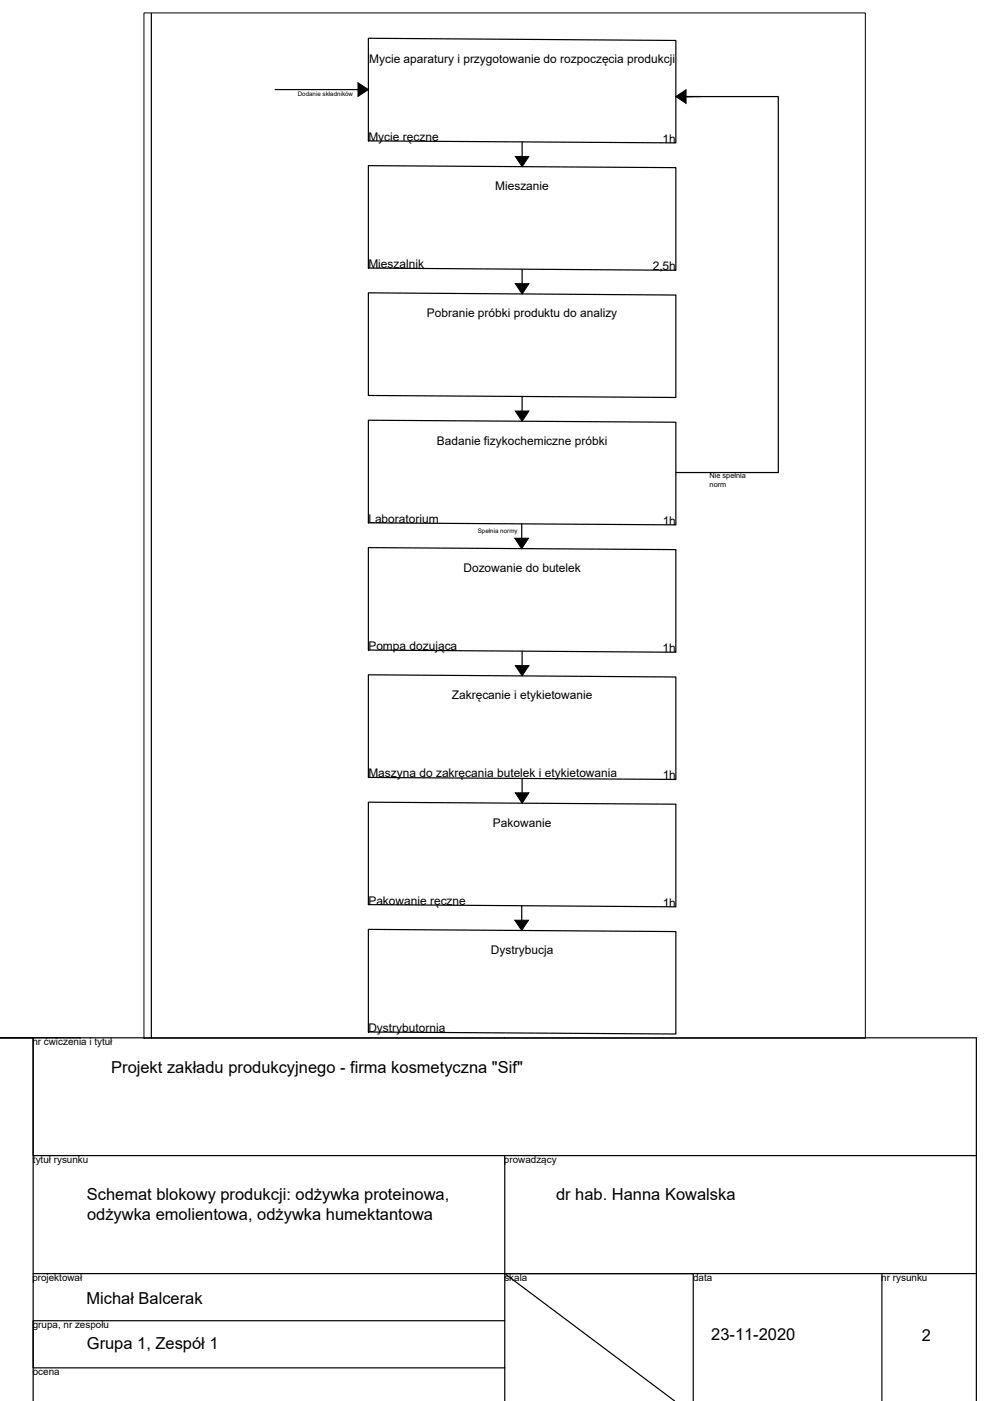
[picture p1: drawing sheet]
<svg xmlns="http://www.w3.org/2000/svg" width="210mm" height="297mm" viewBox="0 0 210 297" stroke-linecap="round" stroke-linejoin="round" font-family="sans-serif">
<defs><g id="words">
<g font-size="3.5">
<text x="23.6" y="227.5">Projekt zakładu produkcyjnego - firma kosmetyczna &quot;Sif&quot;</text>
<text x="18.4" y="254.5">Schemat blokowy produkcji: odżywka proteinowa,</text>
<text x="117.9" y="254.5">dr hab. Hanna Kowalska</text>
<text x="18.5" y="258.7">odżywka emolientowa, odżywka humektantowa</text>
<text x="18.3" y="276.5">Michał Balcerak</text>
<text x="18.4" y="286">Grupa 1, Zespół 1</text>
<text x="150.8" y="284">23-11-2020</text>
<text x="195.5" y="284.3">2</text>
</g>
<g font-size="2.5">
<text x="78.3" y="13.3">Mycie aparatury i przygotowanie do rozpoczęcia produkcji</text>
<text x="78.1" y="29.9">Mycie ręczne</text>
<text x="140.5" y="30.3">1h</text>
<text x="105" y="40.3">Mieszanie</text>
<text x="78.1" y="56.8">Mieszalnik</text>
<text x="138.4" y="57.3">2,5h</text>
<text x="90.5" y="67.3">Pobranie próbki produktu do analizy</text>
<text x="92.6" y="94.3">Badanie fizykochemiczne próbki</text>
<text x="78.1" y="110.9">Laboratorium</text>
<text x="140.5" y="111.3">1h</text>
<text x="98.3" y="121.3">Dozowanie do butelek</text>
<text x="78.1" y="137.8">Pompa dozująca</text>
<text x="140.5" y="138.3">1h</text>
<text x="95.8" y="148.2">Zakręcanie i etykietowanie</text>
<text x="78.1" y="164.8">Maszyna do zakręcania butelek i etykietowania</text>
<text x="140.5" y="165.3">1h</text>
<text x="104.5" y="175.2">Pakowanie</text>
<text x="78.1" y="191.8">Pakowanie ręczne</text>
<text x="140.5" y="192.3">1h</text>
<text x="104.1" y="202.2">Dystrybucja</text>
<text x="78.1" y="218.8">Dystrybutornia</text>
</g>
<g font-size="2.1">
<text x="6.9" y="221.6">nr ćwiczenia i tytuł</text>
<text x="7" y="246.5">tytuł rysunku</text>
<text x="106.8" y="246.5">prowadzący</text>
<text x="6.9" y="271.5">projektował</text>
<text x="106.9" y="271.5">skala</text>
<text x="146.9" y="271.5">data</text>
<text x="186.9" y="271.5">nr rysunku</text>
<text x="6.9" y="281.5">grupa, nr zespołu</text>
<text x="6.9" y="291.5">ocena</text>
</g>
<g font-size="1.6">
<text x="150.4" y="101.3">Nie spełnia</text>
<text x="150.5" y="103.2">norm</text>
</g>
<g font-size="1.3">
<text x="63.1" y="20.3">Dodanie składników</text>
<text x="101.3" y="113.1">Spełnia normy</text>
</g>
</g></defs>
<!-- layer: 0 -->
<g fill="none" stroke="#000" stroke-width=".25">
<path d="M32.1 2.8v217.3M58.3 19h17.6M78.1 8.1l65.2 .5v21.7l-65.2-.4zM78.1 35.1l65.2 .4v21.8l-65.2-.5zM110.7 30.1v3.1M145.5 20.5h3M146.9 20.5h-3.6h21.7v79.7h-21.7M110.7 57.1v3M78.1 62.1l65.2 .5v21.7l-65.2-.5zM78.1 89.1l65.2 .4v21.8l-65.2-.4zM110.7 84.1v3.1M78.1 116.1l65.2 .4v21.8l-65.2-.5z"/>
<path d="M110.6 111.1v3M110.7 138v3.1M78.1 143.1l65.2 .4v21.8l-65.2-.5zM78.1 170.1l65.2 .4v21.8l-65.2-.5zM110.7 165v3.1M78.1 197l65.2 .5v21.7l-65.2-.4zM110.6 192v3.1M17 220h-17h7v77M107 245v52M207 245h-200v-25h200v77M7 270h200M187 270v27"/>
<path d="M107 280h-100v10h100M143 297l-36-27h40v27"/>
</g>
<path d="M75.9 17.6l2.2 1.4-2.2 1.4zM109.3 33.2h2.8l-1.4 2.1zM143.3 20.5l2.2-1.5v2.9zM109.3 60.1h2.8l-1.4 2.2zM109.3 87.2h2.8l-1.4 2.1zM109.1 114.1h3l-1.5 2.2zM109.3 141.1h2.8l-1.4 2.2zM109.3 168.1h2.8l-1.4 2.2zM109.1 195.1h3l-1.5 2.2z" fill="#000" stroke="#000" stroke-width=".21"/>
<path d="M30.5 2.7h153v217.4h-153z" fill="none" stroke="#000" stroke-width=".21"/>
<use href="#words"/>
</svg>
